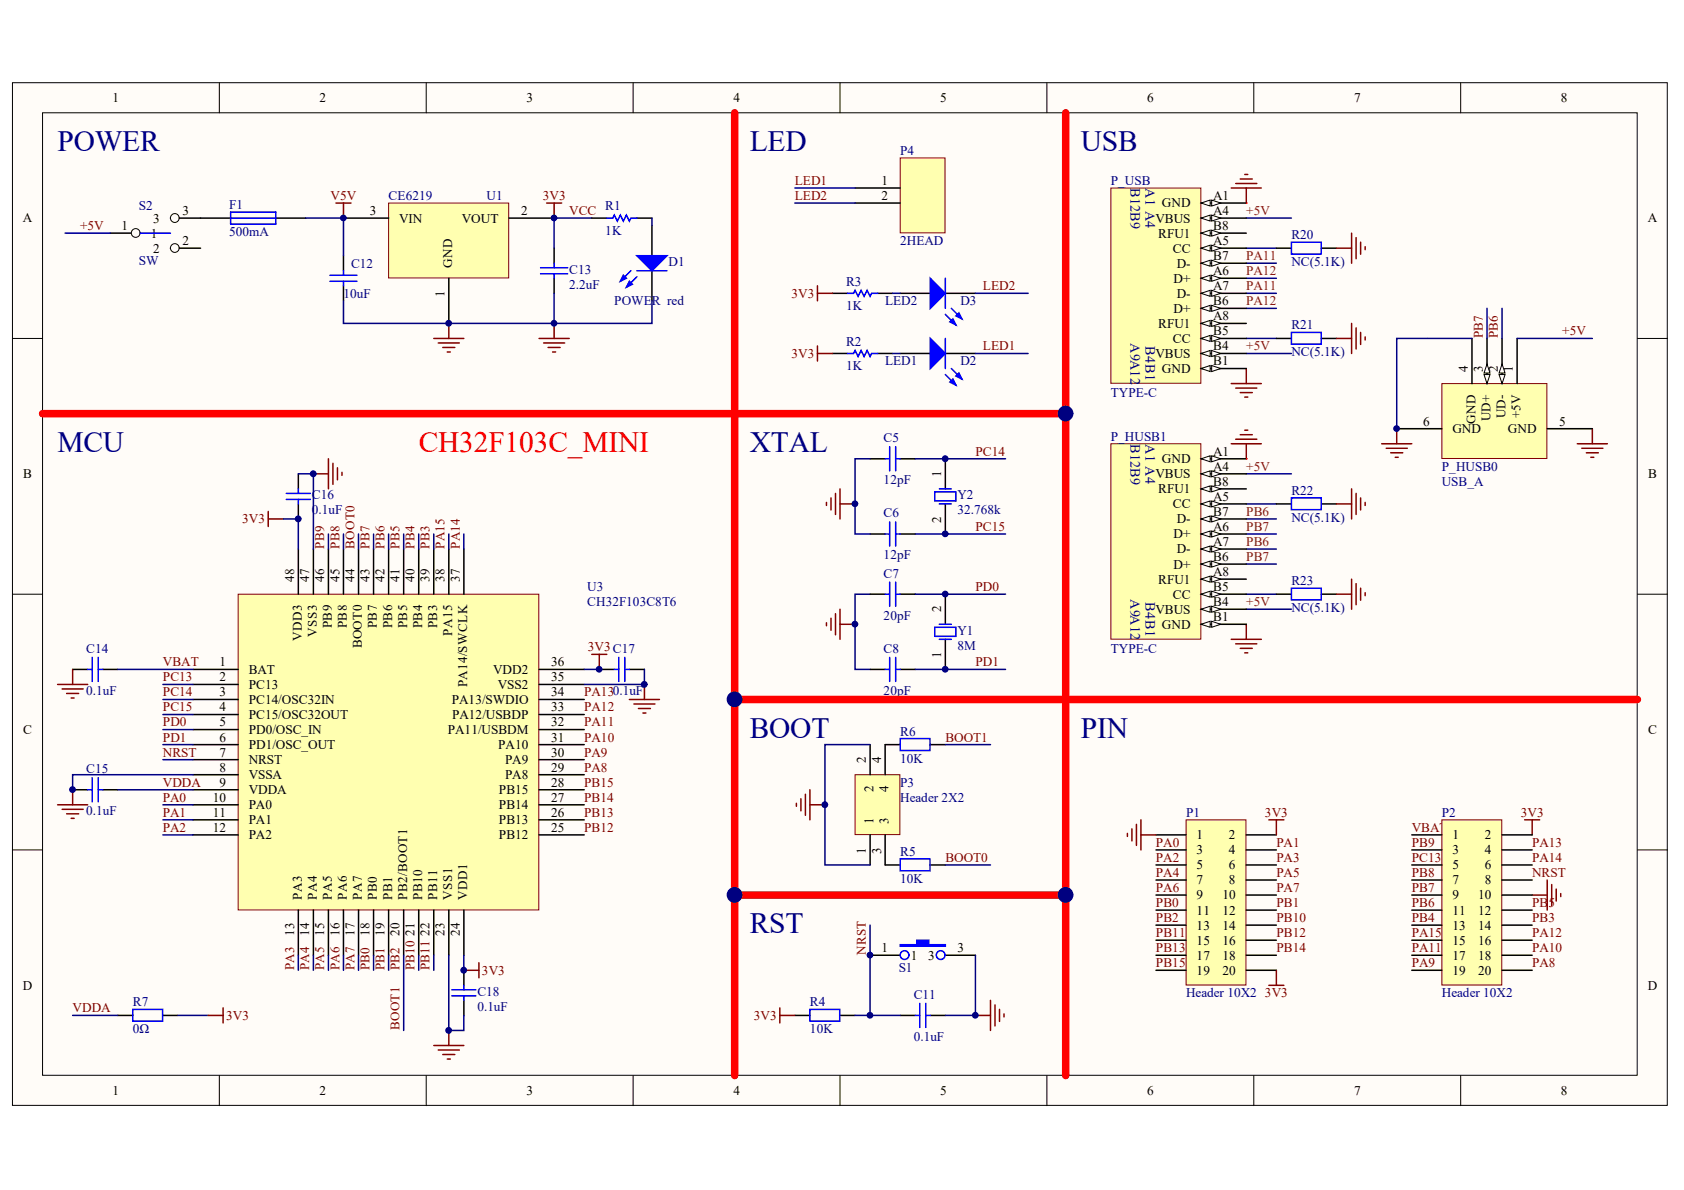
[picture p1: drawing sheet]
<svg xmlns="http://www.w3.org/2000/svg" width="297mm" height="210mm" viewBox="0 0 297 210" stroke-linecap="round" stroke-linejoin="round" font-family="sans-serif">
<defs><g id="words">
<g font-size="5.2" fill="#000080">
<text x="10.2" y="26.7">POWER</text>
<text x="132.2" y="26.7">LED</text>
<text x="190.6" y="26.7">USB</text>
<text x="10.2" y="79.7">MCU</text>
<text x="132.2" y="79.7">XTAL</text>
<text x="132.2" y="130.1">BOOT</text>
<text x="190.6" y="130.1">PIN</text>
<text x="132.2" y="164.6">RST</text>
</g>
<text font-size="5.2" fill="#f00" x="73.9" y="79.7">CH32F103C_MINI</text>
<g font-size="2.5" fill="#000080">
<text x="199.4" y="33.2" transform="rotate(90 199.4 33.2)">B12B9</text>
<text x="202.1" y="33.2" transform="rotate(90 202.1 33.2)">A1 A4</text>
<text x="199.4" y="60.5" transform="rotate(90 199.4 60.5)">A9A12</text>
<text x="202.1" y="61" transform="rotate(90 202.1 61)">B4B1</text>
<text x="199.4" y="78.3" transform="rotate(90 199.4 78.3)">B12B9</text>
<text x="202.1" y="78.3" transform="rotate(90 202.1 78.3)">A1 A4</text>
<text x="199.4" y="105.6" transform="rotate(90 199.4 105.6)">A9A12</text>
<text x="202.1" y="106.1" transform="rotate(90 202.1 106.1)">B4B1</text>
</g>
<g font-size="2.3">
<text x="19.9" y="18">1</text>
<text x="56.4" y="18">2</text>
<text x="92.9" y="18">3</text>
<text x="129.4" y="18">4</text>
<text x="165.8" y="18">5</text>
<text x="202.3" y="18">6</text>
<text x="238.8" y="18">7</text>
<text x="275.3" y="18">8</text>
<text x="155.5" y="32.6">1</text>
<text x="155.5" y="35.3">2</text>
<text x="214" y="35.3">A1</text>
<text x="4" y="39.2">A</text>
<text x="21.4" y="40.6">1</text>
<text x="26.6" y="41.9">1</text>
<text x="27" y="39.3">3</text>
<text x="32.2" y="37.9">3</text>
<text x="65.2" y="37.9">3</text>
<text x="70.4" y="39.3">VIN</text>
<text x="81.4" y="39.3">VOUT</text>
<text x="91.9" y="37.9">2</text>
<text x="203.8" y="39.3">VBUS</text>
<text x="204.3" y="41.9">RFU1</text>
<text x="204.9" y="36.6">GND</text>
<text x="214" y="40.6">B8</text>
<text x="214" y="37.9">A4</text>
<text x="290.7" y="39.2">A</text>
<text x="27" y="44.6">2</text>
<text x="32.2" y="43.2">2</text>
<text x="79.8" y="47.2" transform="rotate(-90 79.8 47.2)">GND</text>
<text x="206.9" y="44.6">CC</text>
<text x="207.6" y="47.2">D-</text>
<text x="214" y="45.9">B7</text>
<text x="214" y="43.2">A5</text>
<text x="78.4" y="52.4" transform="rotate(-90 78.4 52.4)">1</text>
<text x="207" y="49.9">D+</text>
<text x="207.6" y="52.5">D-</text>
<text x="214" y="53.8">B6</text>
<text x="214" y="48.5">A6</text>
<text x="214" y="51.2">A7</text>
<text x="204.3" y="57.8">RFU1</text>
<text x="207" y="55.2">D+</text>
<text x="214" y="59.2">B5</text>
<text x="214" y="56.5">A8</text>
<text x="203.8" y="63.1">VBUS</text>
<text x="204.9" y="65.8">GND</text>
<text x="206.9" y="60.5">CC</text>
<text x="214" y="64.5">B1</text>
<text x="214" y="61.8">B4</text>
<text x="258.9" y="65.5" transform="rotate(-90 258.9 65.5)">4</text>
<text x="261.6" y="65.5" transform="rotate(-90 261.6 65.5)">3</text>
<text x="264.2" y="65.5" transform="rotate(-90 264.2 65.5)">2</text>
<text x="266.9" y="65.5" transform="rotate(-90 266.9 65.5)">1</text>
<text x="251" y="75.1">6</text>
<text x="256.2" y="76.4">GND</text>
<text x="260.2" y="74.7" transform="rotate(-90 260.2 74.7)">GND</text>
<text x="262.9" y="74.3" transform="rotate(-90 262.9 74.3)">UD+</text>
<text x="265.5" y="73.8" transform="rotate(-90 265.5 73.8)">UD-</text>
<text x="266" y="76.4">GND</text>
<text x="268.2" y="73.8" transform="rotate(-90 268.2 73.8)">+5V</text>
<text x="275" y="75.1">5</text>
<text x="204.9" y="81.7">GND</text>
<text x="214" y="80.4">A1</text>
<text x="214" y="83">A4</text>
<text x="4.1" y="84.3">B</text>
<text x="166" y="84.1" transform="rotate(-90 166 84.1)">1</text>
<text x="203.8" y="84.4">VBUS</text>
<text x="204.3" y="87">RFU1</text>
<text x="206.9" y="89.7">CC</text>
<text x="214" y="85.7">B8</text>
<text x="214" y="88.3">A5</text>
<text x="290.7" y="84.3">B</text>
<text x="166" y="92.2" transform="rotate(-90 166 92.2)">2</text>
<text x="207" y="95">D+</text>
<text x="207.6" y="92.3">D-</text>
<text x="214" y="91">B7</text>
<text x="214" y="93.6">A6</text>
<text x="207" y="100.3">D+</text>
<text x="207.6" y="97.6">D-</text>
<text x="214" y="99">B6</text>
<text x="214" y="96.3">A7</text>
<text x="214" y="101.6">A8</text>
<text x="51.9" y="102.7" transform="rotate(-90 51.9 102.7)">48</text>
<text x="54.5" y="102.7" transform="rotate(-90 54.5 102.7)">47</text>
<text x="57.2" y="102.7" transform="rotate(-90 57.2 102.7)">46</text>
<text x="59.9" y="102.7" transform="rotate(-90 59.9 102.7)">45</text>
<text x="62.5" y="102.7" transform="rotate(-90 62.5 102.7)">44</text>
<text x="65.2" y="102.7" transform="rotate(-90 65.2 102.7)">43</text>
<text x="67.8" y="102.7" transform="rotate(-90 67.8 102.7)">42</text>
<text x="70.5" y="102.7" transform="rotate(-90 70.5 102.7)">41</text>
<text x="73.1" y="102.7" transform="rotate(-90 73.1 102.7)">40</text>
<text x="75.8" y="102.7" transform="rotate(-90 75.8 102.7)">39</text>
<text x="78.4" y="102.7" transform="rotate(-90 78.4 102.7)">38</text>
<text x="81.1" y="102.7" transform="rotate(-90 81.1 102.7)">37</text>
<text x="166" y="108" transform="rotate(-90 166 108)">2</text>
<text x="204.3" y="102.9">RFU1</text>
<text x="206.9" y="105.6">CC</text>
<text x="214" y="106.9">B4</text>
<text x="214" y="104.3">B5</text>
<text x="53.2" y="113" transform="rotate(-90 53.2 113)">VDD3</text>
<text x="55.9" y="112.3" transform="rotate(-90 55.9 112.3)">VSS3</text>
<text x="58.5" y="110.8" transform="rotate(-90 58.5 110.8)">PB9</text>
<text x="61.2" y="110.8" transform="rotate(-90 61.2 110.8)">PB8</text>
<text x="66.5" y="110.8" transform="rotate(-90 66.5 110.8)">PB7</text>
<text x="69.1" y="110.8" transform="rotate(-90 69.1 110.8)">PB6</text>
<text x="71.8" y="110.8" transform="rotate(-90 71.8 110.8)">PB5</text>
<text x="74.5" y="110.8" transform="rotate(-90 74.5 110.8)">PB4</text>
<text x="77.1" y="110.8" transform="rotate(-90 77.1 110.8)">PB3</text>
<text x="79.8" y="112.1" transform="rotate(-90 79.8 112.1)">PA15</text>
<text x="203.8" y="108.2">VBUS</text>
<text x="204.9" y="110.9">GND</text>
<text x="214" y="109.6">B1</text>
<text x="38.7" y="117.5">1</text>
<text x="43.9" y="118.9">BAT</text>
<text x="63.8" y="114.4" transform="rotate(-90 63.8 114.4)">BOOT0</text>
<text x="87" y="118.9">VDD2</text>
<text x="97.2" y="117.5">36</text>
<text x="166" y="116.1" transform="rotate(-90 166 116.1)">1</text>
<text x="38.7" y="120.2">2</text>
<text x="38.7" y="122.8">3</text>
<text x="38.7" y="125.5">4</text>
<text x="43.9" y="121.5">PC13</text>
<text x="43.9" y="124.2">PC14/OSC32IN</text>
<text x="79.7" y="124.2">PA13/SWDIO</text>
<text x="82.4" y="121.2" transform="rotate(-90 82.4 121.2)">PA14/SWCLK</text>
<text x="87.8" y="121.5">VSS2</text>
<text x="97.2" y="125.5">33</text>
<text x="97.2" y="122.8">34</text>
<text x="97.2" y="120.2">35</text>
<text x="4.1" y="129.4">C</text>
<text x="38.7" y="128.1">5</text>
<text x="38.7" y="130.8">6</text>
<text x="43.9" y="126.8">PC15/OSC32OUT</text>
<text x="43.9" y="129.5">PD0/OSC_IN</text>
<text x="79" y="129.5">PA11/USBDM</text>
<text x="79.7" y="126.8">PA12/USBDP</text>
<text x="97.2" y="130.8">31</text>
<text x="97.2" y="128.1">32</text>
<text x="290.7" y="129.4">C</text>
<text x="38.7" y="133.5">7</text>
<text x="38.7" y="136.1">8</text>
<text x="43.9" y="132.1">PD1/OSC_OUT</text>
<text x="43.9" y="134.8">NRST</text>
<text x="43.9" y="137.4">VSSA</text>
<text x="87.9" y="132.1">PA10</text>
<text x="89.1" y="137.4">PA8</text>
<text x="89.1" y="134.8">PA9</text>
<text x="97.2" y="136.1">29</text>
<text x="97.2" y="133.5">30</text>
<text x="152.7" y="134.5" transform="rotate(-90 152.7 134.5)">2</text>
<text x="155.4" y="134.5" transform="rotate(-90 155.4 134.5)">4</text>
<text x="37.5" y="141.4">10</text>
<text x="38.7" y="138.8">9</text>
<text x="43.9" y="140.1">VDDA</text>
<text x="43.9" y="142.7">PA0</text>
<text x="88" y="142.7">PB14</text>
<text x="88" y="140.1">PB15</text>
<text x="97.2" y="141.4">27</text>
<text x="97.2" y="138.8">28</text>
<text x="154.1" y="139.7" transform="rotate(-90 154.1 139.7)">2</text>
<text x="156.7" y="139.7" transform="rotate(-90 156.7 139.7)">4</text>
<text x="37.5" y="144.1">11</text>
<text x="37.5" y="146.7">12</text>
<text x="43.9" y="145.4">PA1</text>
<text x="43.9" y="148">PA2</text>
<text x="88" y="148">PB12</text>
<text x="88" y="145.4">PB13</text>
<text x="97.2" y="146.7">25</text>
<text x="97.2" y="144.1">26</text>
<text x="154.1" y="145.4" transform="rotate(-90 154.1 145.4)">1</text>
<text x="156.7" y="145.4" transform="rotate(-90 156.7 145.4)">3</text>
<text x="211.1" y="148">1</text>
<text x="216.8" y="148">2</text>
<text x="256.2" y="148">1</text>
<text x="261.9" y="148">2</text>
<text x="152.7" y="150.6" transform="rotate(-90 152.7 150.6)">1</text>
<text x="155.4" y="150.6" transform="rotate(-90 155.4 150.6)">3</text>
<text x="211.1" y="150.7">3</text>
<text x="211.1" y="153.4">5</text>
<text x="216.8" y="150.7">4</text>
<text x="216.8" y="153.4">6</text>
<text x="256.2" y="150.7">3</text>
<text x="256.2" y="153.4">5</text>
<text x="261.9" y="150.7">4</text>
<text x="261.9" y="153.4">6</text>
<text x="53.2" y="158.7" transform="rotate(-90 53.2 158.7)">PA3</text>
<text x="55.9" y="158.7" transform="rotate(-90 55.9 158.7)">PA4</text>
<text x="58.5" y="158.7" transform="rotate(-90 58.5 158.7)">PA5</text>
<text x="61.2" y="158.7" transform="rotate(-90 61.2 158.7)">PA6</text>
<text x="63.8" y="158.7" transform="rotate(-90 63.8 158.7)">PA7</text>
<text x="66.5" y="158.7" transform="rotate(-90 66.5 158.7)">PB0</text>
<text x="69.1" y="158.7" transform="rotate(-90 69.1 158.7)">PB1</text>
<text x="71.8" y="158.7" transform="rotate(-90 71.8 158.7)">PB2/BOOT1</text>
<text x="74.5" y="158.7" transform="rotate(-90 74.5 158.7)">PB10</text>
<text x="77.1" y="158.7" transform="rotate(-90 77.1 158.7)">PB11</text>
<text x="79.8" y="158.7" transform="rotate(-90 79.8 158.7)">VSS1</text>
<text x="82.4" y="158.7" transform="rotate(-90 82.4 158.7)">VDD1</text>
<text x="211.1" y="156">7</text>
<text x="211.1" y="158.7">9</text>
<text x="211.1" y="161.3">11</text>
<text x="215.6" y="158.7">10</text>
<text x="215.6" y="161.3">12</text>
<text x="216.8" y="156">8</text>
<text x="256.2" y="156">7</text>
<text x="256.2" y="158.7">9</text>
<text x="256.2" y="161.3">11</text>
<text x="260.7" y="158.7">10</text>
<text x="260.7" y="161.3">12</text>
<text x="261.9" y="156">8</text>
<text x="51.9" y="165" transform="rotate(-90 51.9 165)">13</text>
<text x="54.5" y="165" transform="rotate(-90 54.5 165)">14</text>
<text x="57.2" y="165" transform="rotate(-90 57.2 165)">15</text>
<text x="59.9" y="165" transform="rotate(-90 59.9 165)">16</text>
<text x="62.5" y="165" transform="rotate(-90 62.5 165)">17</text>
<text x="65.2" y="165" transform="rotate(-90 65.2 165)">18</text>
<text x="67.8" y="165" transform="rotate(-90 67.8 165)">19</text>
<text x="70.5" y="165" transform="rotate(-90 70.5 165)">20</text>
<text x="73.1" y="165" transform="rotate(-90 73.1 165)">21</text>
<text x="75.8" y="165" transform="rotate(-90 75.8 165)">22</text>
<text x="78.4" y="165" transform="rotate(-90 78.4 165)">23</text>
<text x="81.1" y="165" transform="rotate(-90 81.1 165)">24</text>
<text x="155.5" y="167.9">1</text>
<text x="168.9" y="167.9">3</text>
<text x="211.1" y="164">13</text>
<text x="211.1" y="166.6">15</text>
<text x="215.6" y="164">14</text>
<text x="215.6" y="166.6">16</text>
<text x="256.2" y="164">13</text>
<text x="256.2" y="166.6">15</text>
<text x="260.7" y="164">14</text>
<text x="260.7" y="166.6">16</text>
<text x="160.6" y="169.3">1</text>
<text x="163.7" y="169.3">3</text>
<text x="211.1" y="169.3">17</text>
<text x="211.1" y="171.9">19</text>
<text x="215.6" y="169.3">18</text>
<text x="215.6" y="171.9">20</text>
<text x="256.2" y="169.3">17</text>
<text x="256.2" y="171.9">19</text>
<text x="260.7" y="169.3">18</text>
<text x="260.7" y="171.9">20</text>
<text x="4" y="174.6">D</text>
<text x="290.6" y="174.6">D</text>
<text x="19.9" y="193.2">1</text>
<text x="56.4" y="193.2">2</text>
<text x="92.9" y="193.2">3</text>
<text x="129.4" y="193.2">4</text>
<text x="165.8" y="193.2">5</text>
<text x="202.3" y="193.2">6</text>
<text x="238.8" y="193.2">7</text>
<text x="275.3" y="193.2">8</text>
</g>
<g font-size="2.3" fill="#000080">
<text x="158.8" y="27.3">P4</text>
<text x="68.5" y="35.3">CE6219</text>
<text x="85.8" y="35.3">U1</text>
<text x="195.9" y="32.6">P_USB</text>
<text x="24.5" y="37.1">S2</text>
<text x="40.4" y="36.9">F1</text>
<text x="40.4" y="41.6">500mA</text>
<text x="106.8" y="41.4">1K</text>
<text x="106.8" y="37.1">R1</text>
<text x="24.5" y="46.7">SW</text>
<text x="61.9" y="47.2">C12</text>
<text x="117.9" y="46.9">D1</text>
<text x="158.8" y="43.2">2HEAD</text>
<text x="227.8" y="42.2">R20</text>
<text x="227.8" y="46.9">NC(5.1K)</text>
<text x="60.6" y="52.5">10uF</text>
<text x="100.4" y="48.3">C13</text>
<text x="100.4" y="50.9">2.2uF</text>
<text x="108.4" y="53.8">POWER red</text>
<text x="149.2" y="50.4">R3</text>
<text x="156.1" y="53.8">LED2</text>
<text x="169.4" y="53.8">D3</text>
<text x="149.2" y="54.6">1K</text>
<text x="227.8" y="58.1">R21</text>
<text x="149.2" y="65.3">1K</text>
<text x="149.2" y="61">R2</text>
<text x="156.1" y="64.5">LED1</text>
<text x="169.4" y="64.5">D2</text>
<text x="227.8" y="62.9">NC(5.1K)</text>
<text x="195.9" y="70.1">TYPE-C</text>
<text x="155.9" y="78">C5</text>
<text x="195.9" y="77.7">P_HUSB1</text>
<text x="254.3" y="83">P_HUSB0</text>
<text x="55" y="88.1">C16</text>
<text x="155.9" y="85.4">12pF</text>
<text x="168.9" y="88.1">Y2</text>
<text x="227.8" y="87.3">R22</text>
<text x="254.3" y="85.7">USB_A</text>
<text x="55" y="90.7">0.1uF</text>
<text x="155.9" y="91.3">C6</text>
<text x="168.9" y="90.7">32.768k</text>
<text x="227.8" y="92.1">NC(5.1K)</text>
<text x="155.9" y="98.7">12pF</text>
<text x="155.9" y="101.9">C7</text>
<text x="103.6" y="104.3">U3</text>
<text x="103.6" y="106.9">CH32F103C8T6</text>
<text x="227.8" y="103.2">R23</text>
<text x="227.8" y="108">NC(5.1K)</text>
<text x="155.9" y="109.3">20pF</text>
<text x="168.9" y="112">Y1</text>
<text x="15.2" y="115.1">C14</text>
<text x="155.9" y="115.1">C8</text>
<text x="168.9" y="114.6">8M</text>
<text x="195.9" y="115.2">TYPE-C</text>
<text x="15.2" y="122.6">0.1uF</text>
<text x="155.9" y="122.6">20pF</text>
<text x="158.8" y="129.7">R6</text>
<text x="15.2" y="136.4">C15</text>
<text x="158.8" y="134.5">10K</text>
<text x="15.2" y="143.8">0.1uF</text>
<text x="158.8" y="138.8">P3</text>
<text x="158.8" y="141.4">Header 2X2</text>
<text x="209.2" y="144.1">P1</text>
<text x="254.3" y="144.1">P2</text>
<text x="158.8" y="151">R5</text>
<text x="158.8" y="155.7">10K</text>
<text x="158.5" y="171.4">S1</text>
<text x="23.4" y="177.5">R7</text>
<text x="84.2" y="175.6">C18</text>
<text x="84.2" y="178.3">0.1uF</text>
<text x="142.9" y="177.5">R4</text>
<text x="161.2" y="176.2">C11</text>
<text x="209.2" y="175.9">Header 10X2</text>
<text x="254.3" y="175.9">Header 10X2</text>
<text x="23.4" y="182.3">0Ω</text>
<text x="142.9" y="182.3">10K</text>
<text x="161.2" y="183.6">0.1uF</text>
</g>
<g font-size="2.3" fill="#800000">
<text x="58.3" y="35.3">V5V</text>
<text x="95.7" y="35.3">3V3</text>
<text x="140.2" y="32.6">LED1</text>
<text x="140.2" y="35.3">LED2</text>
<text x="14.1" y="40.6">+5V</text>
<text x="100.4" y="37.9">VCC</text>
<text x="139.6" y="52.5">3V3</text>
<text x="173.4" y="51.2">LED2</text>
<text x="261.6" y="59.7" transform="rotate(-90 261.6 59.7)">PB7</text>
<text x="264.2" y="59.7" transform="rotate(-90 264.2 59.7)">PB6</text>
<text x="275.6" y="59.2">+5V</text>
<text x="139.6" y="63.1">3V3</text>
<text x="173.4" y="61.8">LED1</text>
<text x="172.1" y="80.4">PC14</text>
<text x="42.7" y="92.3">3V3</text>
<text x="172.1" y="93.6">PC15</text>
<text x="57.2" y="96.8" transform="rotate(-90 57.2 96.8)">PB9</text>
<text x="59.9" y="96.8" transform="rotate(-90 59.9 96.8)">PB8</text>
<text x="62.5" y="96.8" transform="rotate(-90 62.5 96.8)">BOOT0</text>
<text x="65.2" y="96.8" transform="rotate(-90 65.2 96.8)">PB7</text>
<text x="67.8" y="96.8" transform="rotate(-90 67.8 96.8)">PB6</text>
<text x="70.5" y="96.8" transform="rotate(-90 70.5 96.8)">PB5</text>
<text x="73.1" y="96.8" transform="rotate(-90 73.1 96.8)">PB4</text>
<text x="75.8" y="96.8" transform="rotate(-90 75.8 96.8)">PB3</text>
<text x="78.4" y="96.8" transform="rotate(-90 78.4 96.8)">PA15</text>
<text x="81.1" y="96.8" transform="rotate(-90 81.1 96.8)">PA14</text>
<text x="172.1" y="104.3">PD0</text>
<text x="28.7" y="117.5">VBAT</text>
<text x="103.7" y="114.9">3V3C17</text>
<text x="172.1" y="117.5">PD1</text>
<text x="28.7" y="120.2">PC13</text>
<text x="28.7" y="122.8">PC14</text>
<text x="28.7" y="125.5">PC15</text>
<text x="103.1" y="122.8">PA130.1uF</text>
<text x="103.1" y="125.5">PA12</text>
<text x="28.7" y="128.1">PD0</text>
<text x="28.7" y="130.8">PD1</text>
<text x="103.1" y="128.1">PA11</text>
<text x="103.1" y="130.8">PA10</text>
<text x="166.7" y="130.8">BOOT1</text>
<text x="28.7" y="133.5">NRST</text>
<text x="103.1" y="133.5">PA9</text>
<text x="103.1" y="136.1">PA8</text>
<text x="28.7" y="141.4">PA0</text>
<text x="28.7" y="138.8">VDDA</text>
<text x="103.1" y="138.8">PB15</text>
<text x="103.1" y="141.4">PB14</text>
<text x="28.7" y="144.1">PA1</text>
<text x="28.7" y="146.7">PA2</text>
<text x="103.1" y="144.1">PB13</text>
<text x="103.1" y="146.7">PB12</text>
<text x="203.9" y="149.4">PA0</text>
<text x="223.1" y="144.1">3V3</text>
<text x="225.1" y="149.4">PA1</text>
<text x="249" y="149.4">PB9</text>
<text x="249" y="146.7">VBAT</text>
<text x="268.2" y="144.1">3V3</text>
<text x="270.3" y="149.4">PA13</text>
<text x="166.7" y="152">BOOT0</text>
<text x="203.9" y="152">PA2</text>
<text x="203.9" y="154.7">PA4</text>
<text x="225.1" y="152">PA3</text>
<text x="225.1" y="154.7">PA5</text>
<text x="249" y="154.7">PB8</text>
<text x="249" y="152">PC13</text>
<text x="270.3" y="152">PA14</text>
<text x="270.3" y="154.7">NRST</text>
<text x="203.9" y="157.3">PA6</text>
<text x="203.9" y="160">PB0</text>
<text x="225.1" y="157.3">PA7</text>
<text x="225.1" y="160">PB1</text>
<text x="249" y="160">PB6</text>
<text x="249" y="157.3">PB7</text>
<text x="270.3" y="160">PB5</text>
<text x="203.9" y="162.6">PB2</text>
<text x="203.9" y="165.3">PB11</text>
<text x="203.9" y="167.9">PB13</text>
<text x="225.1" y="162.6">PB10</text>
<text x="225.1" y="165.3">PB12</text>
<text x="225.1" y="167.9">PB14</text>
<text x="249" y="167.9">PA11</text>
<text x="249" y="162.6">PB4</text>
<text x="249" y="165.3">PA15</text>
<text x="270.3" y="167.9">PA10</text>
<text x="270.3" y="165.3">PA12</text>
<text x="270.3" y="162.6">PB3</text>
<text x="51.9" y="171.1" transform="rotate(-90 51.9 171.1)">PA3</text>
<text x="54.5" y="171.1" transform="rotate(-90 54.5 171.1)">PA4</text>
<text x="57.2" y="171.1" transform="rotate(-90 57.2 171.1)">PA5</text>
<text x="59.9" y="171.1" transform="rotate(-90 59.9 171.1)">PA6</text>
<text x="62.5" y="171.1" transform="rotate(-90 62.5 171.1)">PA7</text>
<text x="65.2" y="171.1" transform="rotate(-90 65.2 171.1)">PB0</text>
<text x="67.8" y="171.1" transform="rotate(-90 67.8 171.1)">PB1</text>
<text x="70.5" y="171.1" transform="rotate(-90 70.5 171.1)">PB2</text>
<text x="73.1" y="171.1" transform="rotate(-90 73.1 171.1)">PB10</text>
<text x="75.8" y="171.1" transform="rotate(-90 75.8 171.1)">PB11</text>
<text x="85" y="171.9">3V3</text>
<text x="152.7" y="168.5" transform="rotate(-90 152.7 168.5)">NRST</text>
<text x="203.9" y="170.6">PB15</text>
<text x="249" y="170.6">PA9</text>
<text x="270.3" y="170.6">PA8</text>
<text x="12.8" y="178.6">VDDA</text>
<text x="39.9" y="179.9">3V3</text>
<text x="133" y="179.9">3V3</text>
<text x="223.1" y="175.9">3V3</text>
<text x="70.5" y="181.8" transform="rotate(-90 70.5 181.8)">BOOT1</text>
</g>
<g font-size="2.3" fill="#781915">
<text x="219.8" y="37.9">+5V</text>
<text x="219.8" y="45.9">PA11</text>
<text x="219.8" y="48.5">PA12</text>
<text x="219.8" y="51.2">PA11</text>
<text x="219.8" y="53.8">PA12</text>
<text x="219.8" y="61.8">+5V</text>
<text x="219.8" y="83">+5V</text>
<text x="219.8" y="93.6">PB7</text>
<text x="219.8" y="91">PB6</text>
<text x="219.8" y="96.3">PB6</text>
<text x="219.8" y="99">PB7</text>
<text x="219.8" y="106.9">+5V</text>
</g>
</g></defs>
<g fill="#fffcf8" stroke="#000" stroke-width=".18">
<path d="M2.2 14.6h291.9v180.4h-291.9z"/>
<path d="M7.5 19.9h281.3v169.8h-281.3z"/>
</g>
<g fill="none" stroke="#000" stroke-width=".18">
<path d="M38.7 14.6v5.3M75.2 14.6v5.3M111.7 14.6v5.3M148.2 14.6v5.3M184.7 14.6v5.3M221.2 14.6v5.3M257.6 14.6v5.3M2.2 59.7h5.3M288.8 59.7h5.3M2.2 104.8h5.3M288.8 104.8h5.3M2.2 149.9h5.3"/>
<path d="M288.8 149.9h5.3M38.7 189.7v5.3M75.2 189.7v5.3M111.7 189.7v5.3M148.2 189.7v5.3M184.7 189.7v5.3M221.2 189.7v5.3M257.6 189.7v5.3"/>
</g>
<path d="M150.8 136.7h7.9v10.5h-7.9z" fill="#ffffb0" stroke="#800000" stroke-width=".18"/>
<g fill="none" stroke="#000" stroke-width=".27">
<path d="M153.5 94.2h2.6M153.5 80.9h2.6M158.8 94.2h2.6M158.8 80.9h2.6M166.7 80.9v5.3M166.7 88.9v5.3M153.5 104.8h2.6M153.5 118.1h2.6M158.8 104.8h2.6M158.8 118.1h2.6M166.7 104.8v5.3M166.7 112.8v5.3"/>
<path d="M153.5 131.3v5.4M158.8 131.3h-2.7v5.4M164.1 131.3h2.6M153.5 147.3v5.3M156.1 147.3v5.3h2.7M164.1 152.6h2.6M140.2 179.1h2.7M148.2 179.1h2.6M153.5 168.5h5.3M158.8 179.1h2.6M164.1 179.1h2.6M166.7 168.5h5.4"/>
</g>
<path d="M153.5 80.9h-2.7v13.3h2.7M161.4 94.2h16M161.4 80.9h16M153.5 104.8h-2.7v13.3h2.7M161.4 104.8h16M161.4 118.1h16M153.5 131.3h-8v21.3h8M166.7 131.3h8M166.7 152.6h8M150.8 179.1h8M153.5 163.2v15.9M172.1 168.5v10.6h-5.4" fill="none" stroke="#000080" stroke-width=".27"/>
<g fill="none" stroke="#800000" stroke-width=".27">
<path d="M59.3 35.8h2.6M60.6 35.8v2.7M145.8 88.6v.6M146.6 87.8v2.1M147.4 87v3.7M148.2 86.2v5.3M148.2 88.9h2.6M145.8 109.8v.6M146.6 109.1v2.1M147.4 108.3v3.7M148.2 107.5v5.3M148.2 110.1h2.6"/>
<path d="M142.9 139.3v5.3M140.5 141.7v.5M141.3 140.9v2.1M142.1 140.1v3.7M142.9 142h2.6M137.6 179.1h2.6M137.6 177.8v2.6M172.1 179.1h2.6M174.7 176.5v5.3M175.5 177.2v3.8M176.3 178v2.2M177.1 178.8v.6"/>
</g>
<g fill="none" stroke="#00f" stroke-width=".27">
<path d="M156.9 78.8v4.2M158 78.8v4.2M156.1 94.2h.8M156.1 80.9h.8M156.9 92.1v4.2M158 92.1v4.2M158 94.2h.8M158 80.9h.8M164.9 86.8h3.7v1.6h-3.7zM165.7 88.9h2.1M165.7 86.2h2.1M156.1 104.8h.8"/>
<path d="M156.1 118.1h.8M156.9 102.7v4.2M156.9 116v4.2M158 102.7v4.2M158 116v4.2M158 104.8h.8M158 118.1h.8M164.9 110.6h3.7v1.6h-3.7zM165.7 110.1h2.1M165.7 112.8h2.1M158.8 130.3h5.2v2.1h-5.2zM158.8 151.5h5.2v2.1h-5.2z"/>
<path d="M142.9 178h5.2v2.1h-5.2zM161.4 179.1h.8M162.2 177v4.2M163.3 177v4.2M163.3 179.1h.8"/>
<circle cx="159.6" cy="168.5" r=".77"/>
<circle cx="165.9" cy="168.5" r=".77"/>
</g>
<path d="M158.8 166.6h2.9v-.8h2.1v.8h2.9v.3h-7.9z" fill-rule="evenodd" fill="#00f" stroke="#00f" stroke-width=".27"/>
<path d="M68.5 35.8h21.2v13.2h-21.2z" fill="#ffffb0" stroke="#800000" stroke-width=".18"/>
<g fill="none" stroke="#000" stroke-width=".27">
<path d="M35.4 38.5h5.3M48.6 38.5h5.4M60.6 38.5h7.9M89.8 38.5h7.9M104.4 38.5h2.6M112.3 38.5h2.7M115 39.8v5.3M19.4 41.1h5.4M60.6 45.1v2.7M60.6 50.4v2.7M79.2 49.1v7.9M97.7 43.8v2.6"/>
<path d="M97.7 49.1v2.6M115 47.8v5.3"/>
</g>
<g fill="none" stroke="#00f" stroke-width=".27">
<path d="M40.7 37.4h7.9v2.1h-7.9zM40.7 38.5h7.9M107 38.5h1.1l.3-.6 .5 1.1 .5-1.1 .6 1.1 .5-1.1 .5 1.1 .3-.5h1M58.2 49.6h4.8M58.2 48.6h4.8M60.6 47.8v.8M60.6 49.6v.8M95.4 48.3h4.7M95.4 47.2h4.7M97.7 46.4v.8M97.7 48.3v.8M111.3 47.8l-1.9 1.8"/>
<path d="M112.3 48.8l-1.8 1.9M112.3 47.8h5.3"/>
</g>
<path d="M96.4 35.8h2.7M97.7 35.8v2.7M76.5 59.7h5.3M79.2 57v2.7M95.1 59.7h5.3M97.7 57v2.7M77.3 60.5h3.7M78.1 61.3h2.1M78.9 62.1h.5M95.9 60.5h3.7M96.7 61.3h2.1M97.5 62.1h.5" fill="none" stroke="#800000" stroke-width=".27"/>
<path d="M104.4 38.5h-6.7v5.3M115 38.5v1.3M60.6 53.1v3.9h54.4v-3.9" fill="none" stroke="#000080" stroke-width=".27"/>
<g fill="#00f" stroke="#00f" stroke-width=".27">
<path d="M112.3 45.1h5.3l-2.6 2.7z"/>
<path d="M111 49.6l.5 .5-1 .6z"/>
<path d="M110 48.6l.5 .5-1.1 .5z"/>
</g>
<circle cx="23.9" cy="41.1" r=".77" fill="#fffcf8" stroke="#000" stroke-width=".18"/>
<path d="M30.1 38.5h5.3" fill="none" stroke="#000" stroke-width=".27"/>
<circle cx="30.8" cy="38.5" r=".78" fill="#fffcf8" stroke="#000" stroke-width=".18"/>
<path d="M30.1 43.8h5.3" fill="none" stroke="#000" stroke-width=".27"/>
<circle cx="30.8" cy="43.8" r=".77" fill="#fffcf8" stroke="#000" stroke-width=".18"/>
<path d="M24.8 41.1h5.3" fill="none" stroke="#00f" stroke-width=".27"/>
<path d="M54 38.5h6.6v6.6M11.5 41.1h7.9M97.7 51.7v5.3" fill="none" stroke="#000080" stroke-width=".27"/>
<path d="M243.7 78.3h5.3M244.5 79.1h3.7M245.3 79.9h2.1M246.4 75.6v2.7M278.2 78.3h5.3M279 79.1h3.7M279.8 79.9h2.1M280.9 75.6v2.7M246.1 80.7h.5M280.6 80.7h.5" fill="none" stroke="#800000" stroke-width=".27"/>
<path d="M251.7 59.7h.1" fill="none" stroke="#f00" stroke-width=".18"/>
<path d="M254.3 67.7h18.6v13.2h-18.6z" fill="#ffffb0" stroke="#800000" stroke-width=".18"/>
<path d="M259.6 59.7v8M262.3 59.7v8M267.6 59.7v8M246.4 75.6h7.9" fill="none" stroke="#000" stroke-width=".27"/>
<g fill="#fffcf8" stroke="#000" stroke-width=".18">
<path d="M261.8 66.1h1l-.5 1.6z"/>
<path d="M262.3 64.2l.5 1.6h-1z"/>
</g>
<path d="M264.9 59.7v8" fill="none" stroke="#000" stroke-width=".27"/>
<g fill="#fffcf8" stroke="#000" stroke-width=".18">
<path d="M264.4 66.1h1.1l-.6 1.6z"/>
<path d="M264.9 64.2l.6 1.6h-1.1z"/>
</g>
<path d="M146.8 51.7h2.7M154.8 51.7h2.7M158.8 51.7h5.3M166.7 51.7h5.4M146.8 62.4h2.7M154.8 62.4h2.7M158.8 62.4h5.3M166.7 62.4h5.4M272.9 75.6h8M20.8 179.1h2.6M28.7 179.1h2.7" fill="none" stroke="#000" stroke-width=".27"/>
<path d="M157.5 51.7h1.3M172.1 51.7h9.2M259.6 59.7h-13.2v15.9M262.3 54.4v5.3M264.9 54.4v5.3M267.6 59.7h13.3M157.5 62.4h1.3M172.1 62.4h9.2M12.8 179.1h8M31.4 179.1h5.3" fill="none" stroke="#000080" stroke-width=".27"/>
<path d="M268.9 144.6h2.7M270.3 157.9h2.6M270.3 144.6v2.7M272.9 155.2v5.3M273.7 156v3.7M274.5 156.8v2.1M275.3 157.6v.5M36.7 179.1h2.7M39.4 177.8v2.6" fill="none" stroke="#800000" stroke-width=".27"/>
<path d="M149.5 51.7h1.1l.2-.5 .6 1.1 .5-1.1 .5 1.1 .5-1.1 .6 1.1 .2-.6h1.1M166.7 49.1v5.3M166.7 59.7v5.3M166.7 55.5l1.9 1.8M167.8 54.4l1.9 1.8M149.5 62.4h1.1l.2-.6 .6 1.1 .5-1.1 .5 1.1 .5-1.1 .6 1.1 .2-.5h1.1M166.7 66.1l1.9 1.8M167.8 65l1.9 1.9M23.4 178h5.3v2.1h-5.3z" fill="none" stroke="#00f" stroke-width=".27"/>
<g fill="#00f" stroke="#00f" stroke-width=".27">
<path d="M164.1 59.7l2.6 2.7-2.6 2.6z"/>
<path d="M168.6 66.3l.5-.5 .6 1.1z"/>
<path d="M167.5 67.4l.6-.5 .5 1z"/>
<path d="M164.1 49.1l2.6 2.6-2.6 2.7z"/>
<path d="M168.6 55.7l.5-.5 .6 1z"/>
<path d="M167.5 56.8l.6-.6 .5 1.1z"/>
</g>
<path d="M158.8 27.9h7.9v13.2h-7.9z" fill="#ffffb0" stroke="#800000" stroke-width=".18"/>
<path d="M150.8 33.2h8M150.8 35.8h8" fill="none" stroke="#000" stroke-width=".27"/>
<path d="M140.2 33.2h10.6M140.2 35.8h10.6M219.8 83.6h8M219.8 88.9h5.3M219.8 91.5h5.3M219.8 94.2h5.3M219.8 96.8h5.3M219.8 99.5h5.3M219.8 107.5h8M219.8 104.8h5.3" fill="none" stroke="#000080" stroke-width=".27"/>
<path d="M217.2 78.3h5.3M218 77.5h3.7M218.8 76.7h2.1M219.6 75.9h.5M219.8 78.3v2.6M217.2 112.8h5.3M218 113.6h3.7M218.8 114.4h2.1M219.6 115.2h.5M219.8 110.1v2.7" fill="none" stroke="#800000" stroke-width=".27"/>
<path d="M195.9 78.3h15.9v34.4h-15.9z" fill="#ffffb0" stroke="#800000" stroke-width=".18"/>
<path d="M211.9 110.1h7.9" fill="none" stroke="#000" stroke-width=".27"/>
<g fill="#fffcf8" stroke="#000" stroke-width=".18">
<path d="M211.9 110.1l1.6-.5v1z"/>
<path d="M213.7 109.6l1.6 .5-1.6 .5z"/>
</g>
<path d="M211.9 107.5h7.9" fill="none" stroke="#000" stroke-width=".27"/>
<g fill="#fffcf8" stroke="#000" stroke-width=".18">
<path d="M211.9 107.5l1.6-.6v1.1z"/>
<path d="M213.7 106.9l1.6 .6-1.6 .5z"/>
</g>
<path d="M211.9 104.8h7.9" fill="none" stroke="#000" stroke-width=".27"/>
<g fill="#fffcf8" stroke="#000" stroke-width=".18">
<path d="M211.9 104.8l1.6-.5v1z"/>
<path d="M213.7 104.3l1.6 .5-1.6 .5z"/>
</g>
<path d="M211.9 99.5h7.9" fill="none" stroke="#000" stroke-width=".27"/>
<g fill="#fffcf8" stroke="#000" stroke-width=".18">
<path d="M211.9 99.5l1.6-.5v1z"/>
<path d="M213.7 99l1.6 .5-1.6 .5z"/>
</g>
<path d="M211.9 91.5h7.9" fill="none" stroke="#000" stroke-width=".27"/>
<g fill="#fffcf8" stroke="#000" stroke-width=".18">
<path d="M211.9 91.5l1.6-.5v1.1z"/>
<path d="M213.7 91l1.6 .5-1.6 .6z"/>
</g>
<path d="M211.9 86.2h7.9" fill="none" stroke="#000" stroke-width=".27"/>
<g fill="#fffcf8" stroke="#000" stroke-width=".18">
<path d="M211.9 86.2l1.6-.5v1.1z"/>
<path d="M213.7 85.7l1.6 .5-1.6 .6z"/>
</g>
<path d="M211.9 80.9h7.9" fill="none" stroke="#000" stroke-width=".27"/>
<g fill="#fffcf8" stroke="#000" stroke-width=".18">
<path d="M211.9 80.9l1.6-.5v1.1z"/>
<path d="M213.7 80.4l1.6 .5-1.6 .6z"/>
</g>
<path d="M211.9 83.6h7.9" fill="none" stroke="#000" stroke-width=".27"/>
<g fill="#fffcf8" stroke="#000" stroke-width=".18">
<path d="M211.9 83.6l1.6-.6v1.1z"/>
<path d="M213.7 83l1.6 .6-1.6 .5z"/>
</g>
<path d="M211.9 88.9h7.9" fill="none" stroke="#000" stroke-width=".27"/>
<g fill="#fffcf8" stroke="#000" stroke-width=".18">
<path d="M211.9 88.9l1.6-.5v1z"/>
<path d="M213.7 88.4l1.6 .5-1.6 .5z"/>
</g>
<path d="M211.9 94.2h7.9" fill="none" stroke="#000" stroke-width=".27"/>
<g fill="#fffcf8" stroke="#000" stroke-width=".18">
<path d="M211.9 94.2l1.6-.5v1z"/>
<path d="M213.7 93.7l1.6 .5-1.6 .5z"/>
</g>
<path d="M211.9 96.8h7.9" fill="none" stroke="#000" stroke-width=".27"/>
<g fill="#fffcf8" stroke="#000" stroke-width=".18">
<path d="M211.9 96.8l1.6-.5v1.1z"/>
<path d="M213.7 96.3l1.6 .5-1.6 .6z"/>
</g>
<path d="M211.9 102.2h7.9" fill="none" stroke="#000" stroke-width=".27"/>
<g fill="#fffcf8" stroke="#000" stroke-width=".18">
<path d="M211.9 102.2l1.6-.6v1.1z"/>
<path d="M213.7 101.6l1.6 .6-1.6 .5z"/>
</g>
<path d="M219.8 80.9h.1" fill="none" stroke="#f00" stroke-width=".18"/>
<path d="M217.2 33.2h5.3M218 32.4h3.7M218.8 31.6h2.1M219.6 30.8h.5M219.8 33.2v2.6M217.2 67.7h5.3M218 68.5h3.7M218.8 69.3h2.1M219.6 70h.5M219.8 65v2.7" fill="none" stroke="#800000" stroke-width=".27"/>
<path d="M219.8 38.5h8M219.8 43.8h5.3M219.8 46.4h5.3M219.8 49.1h5.3M219.8 51.7h5.3M219.8 54.4h5.3M219.8 59.7h5.3M219.8 62.4h8" fill="none" stroke="#000080" stroke-width=".27"/>
<path d="M195.9 33.2h15.9v34.4h-15.9z" fill="#ffffb0" stroke="#800000" stroke-width=".18"/>
<path d="M211.9 65h7.9" fill="none" stroke="#000" stroke-width=".27"/>
<g fill="#fffcf8" stroke="#000" stroke-width=".18">
<path d="M211.9 65l1.6-.5v1z"/>
<path d="M213.7 64.5l1.6 .5-1.6 .5z"/>
</g>
<path d="M211.9 62.4h7.9" fill="none" stroke="#000" stroke-width=".27"/>
<g fill="#fffcf8" stroke="#000" stroke-width=".18">
<path d="M211.9 62.4l1.6-.6v1.1z"/>
<path d="M213.7 61.8l1.6 .6-1.6 .5z"/>
</g>
<path d="M211.9 59.7h7.9" fill="none" stroke="#000" stroke-width=".27"/>
<g fill="#fffcf8" stroke="#000" stroke-width=".18">
<path d="M211.9 59.7l1.6-.5v1z"/>
<path d="M213.7 59.2l1.6 .5-1.6 .5z"/>
</g>
<path d="M211.9 54.4h7.9" fill="none" stroke="#000" stroke-width=".27"/>
<g fill="#fffcf8" stroke="#000" stroke-width=".18">
<path d="M211.9 54.4l1.6-.5v1z"/>
<path d="M213.7 53.9l1.6 .5-1.6 .5z"/>
</g>
<path d="M211.9 46.4h7.9" fill="none" stroke="#000" stroke-width=".27"/>
<g fill="#fffcf8" stroke="#000" stroke-width=".18">
<path d="M211.9 46.4l1.6-.5v1.1z"/>
<path d="M213.7 45.9l1.6 .5-1.6 .6z"/>
</g>
<path d="M211.9 41.1h7.9" fill="none" stroke="#000" stroke-width=".27"/>
<g fill="#fffcf8" stroke="#000" stroke-width=".18">
<path d="M211.9 41.1l1.6-.5v1.1z"/>
<path d="M213.7 40.6l1.6 .5-1.6 .6z"/>
</g>
<path d="M211.9 35.8h7.9" fill="none" stroke="#000" stroke-width=".27"/>
<g fill="#fffcf8" stroke="#000" stroke-width=".18">
<path d="M211.9 35.8l1.6-.5v1z"/>
<path d="M213.7 35.3l1.6 .5-1.6 .5z"/>
</g>
<path d="M211.9 38.5h7.9" fill="none" stroke="#000" stroke-width=".27"/>
<g fill="#fffcf8" stroke="#000" stroke-width=".18">
<path d="M211.9 38.5l1.6-.6v1.1z"/>
<path d="M213.7 37.9l1.6 .6-1.6 .5z"/>
</g>
<path d="M211.9 43.8h7.9" fill="none" stroke="#000" stroke-width=".27"/>
<g fill="#fffcf8" stroke="#000" stroke-width=".18">
<path d="M211.9 43.8l1.6-.6v1.1z"/>
<path d="M213.7 43.2l1.6 .6-1.6 .5z"/>
</g>
<path d="M211.9 49.1h7.9" fill="none" stroke="#000" stroke-width=".27"/>
<g fill="#fffcf8" stroke="#000" stroke-width=".18">
<path d="M211.9 49.1l1.6-.5v1z"/>
<path d="M213.7 48.6l1.6 .5-1.6 .5z"/>
</g>
<path d="M211.9 51.7h7.9" fill="none" stroke="#000" stroke-width=".27"/>
<g fill="#fffcf8" stroke="#000" stroke-width=".18">
<path d="M211.9 51.7l1.6-.5v1.1z"/>
<path d="M213.7 51.2l1.6 .5-1.6 .6z"/>
</g>
<path d="M211.9 57h7.9" fill="none" stroke="#000" stroke-width=".27"/>
<g fill="#fffcf8" stroke="#000" stroke-width=".18">
<path d="M211.9 57l1.6-.5v1.1z"/>
<path d="M213.7 56.5l1.6 .5-1.6 .6z"/>
</g>
<path d="M219.8 35.8h.1" fill="none" stroke="#f00" stroke-width=".18"/>
<path d="M144.2 50.4v2.7M144.2 51.7h2.6M144.2 61v2.7M144.2 62.4h2.6" fill="none" stroke="#800000" stroke-width=".27"/>
<path d="M42 104.8h53v55.7h-53z" fill="#ffffb0" stroke="#800000" stroke-width=".18"/>
<g fill="none" stroke="#000" stroke-width=".27">
<path d="M52.6 83.6v2.6M52.6 88.9v2.6M52.6 96.8v8M55.3 96.8v8M57.9 96.8v8M60.6 96.8v8M63.2 96.8v8M65.9 96.8v8M68.5 96.8v8M71.2 96.8v8M73.9 96.8v8M76.5 96.8v8"/>
<path d="M79.2 96.8v8M81.8 96.8v8M12.8 118.1h2.7M18.1 118.1h2.7M34 118.1h8M95.1 118.1h8M105.7 118.1h2.7M111 118.1h2.7M12.8 139.3h2.7M18.1 139.3h2.7M34 139.3h8M34 136.7h8"/>
<path d="M34 134h8M34 131.3h8M34 128.7h8M34 126h8M34 123.4h8M34 120.7h8M95.1 139.3h8M95.1 136.7h8M95.1 134h8M95.1 131.3h8M95.1 128.7h8M95.1 126h8"/>
<path d="M95.1 123.4h8M95.1 120.7h8M34 147.3h8M34 144.6h8M34 142h8M95.1 147.3h8M95.1 144.6h8M95.1 142h8M52.6 160.5v8M55.3 160.5v8M57.9 160.5v8M60.6 160.5v8"/>
<path d="M63.2 160.5v8M65.9 160.5v8M68.5 160.5v8M71.2 160.5v8M73.9 160.5v8M76.5 160.5v8M79.2 160.5v8M81.8 160.5v8M81.8 171.1v2.7M81.8 176.5v2.6"/>
</g>
<g fill="none" stroke="#000080" stroke-width=".27">
<path d="M50 91.5h2.6v5.3M52.6 83.6h2.7v13.2M57.9 94.2v2.6M60.6 94.2v2.6M63.2 94.2v2.6M65.9 94.2v2.6M68.5 94.2v2.6M71.2 94.2v2.6M73.9 94.2v2.6M76.5 94.2v2.6M79.2 94.2v2.6M81.8 94.2v2.6"/>
<path d="M20.8 118.1h13.2M103.1 118.1h2.6M113.7 118.1v2.6h-10.6M20.8 139.3h13.2M28.7 120.7h5.3M28.7 123.4h5.3M28.7 126h5.3M28.7 128.7h5.3M28.7 131.3h5.3M28.7 134h5.3M34 136.7h-21.2v2.6M28.7 142h5.3"/>
<path d="M28.7 144.6h5.3M28.7 147.3h5.3M52.6 168.5v2.6M55.3 168.5v2.6M57.9 168.5v2.6M60.6 168.5v2.6M63.2 168.5v2.6M65.9 168.5v2.6M68.5 168.5v2.6M71.2 168.5v13.3M73.9 168.5v2.6M76.5 168.5v2.6"/>
<path d="M79.2 168.5v13.3h2.6v-2.7M81.8 168.5v2.6"/>
</g>
<g fill="none" stroke="#00f" stroke-width=".27">
<path d="M50.5 88.1h4.2M50.5 87h4.2M52.6 86.2v.8M52.6 88.1v.8M15.5 118.1h.8M16.3 116v4.2M17.3 116v4.2M17.3 118.1h.8M108.4 118.1h.8M109.2 116v4.2M110.2 116v4.2M110.2 118.1h.8"/>
<path d="M15.5 139.3h.8M16.3 137.2v4.2M17.3 137.2v4.2M17.3 139.3h.8M79.7 174.6h4.2M79.7 175.7h4.2M81.8 173.8v.8M81.8 175.7v.8"/>
</g>
<g fill="none" stroke="#800000" stroke-width=".27">
<path d="M47.3 90.2v2.7M47.3 91.5h2.7M55.3 83.6h2.6M57.9 80.9v5.3M58.7 81.7v3.7M59.5 82.5v2.1M60.3 83.3v.5M12.8 118.1v2.6M104.4 115.4h2.6M105.7 115.4v2.7M10.2 120.7h5.3M11 121.5h3.7"/>
<path d="M11.8 122.3h2.1M12.5 123.1h.6M12.8 139.3v2.7M111 123.4h5.3M111.8 124.2h3.7M112.6 125h2.1M113.4 125.8h.5M113.7 120.7v2.7M10.2 142h5.3M11 142.8h3.7M11.8 143.5h2.1M12.5 144.3h.6"/>
<path d="M81.8 171.1h2.7M84.5 169.8v2.7M76.5 184.4h5.3M77.3 185.2h3.7M78.1 186h2.1M78.9 186.8h.5M79.2 181.8v2.6"/>
</g>
<path d="M209.2 144.6h10.6v29.1h-10.6z" fill="#ffffb0" stroke="#800000" stroke-width=".18"/>
<g fill="none" stroke="#000" stroke-width=".27">
<path d="M203.9 147.3h5.3M203.9 149.9h5.3M203.9 152.6h5.3M203.9 155.2h5.3M203.9 157.9h5.3M219.8 147.3h5.3M219.8 149.9h5.3M219.8 152.6h5.3M219.8 155.2h5.3M219.8 157.9h5.3M203.9 160.5h5.3M203.9 163.2h5.3"/>
<path d="M203.9 165.8h5.3M203.9 168.5h5.3M203.9 171.1h5.3M219.8 160.5h5.3M219.8 163.2h5.3M219.8 165.8h5.3M219.8 168.5h5.3M219.8 171.1h5.3"/>
</g>
<path d="M254.3 144.6h10.6v29.1h-10.6z" fill="#ffffb0" stroke="#800000" stroke-width=".18"/>
<g fill="none" stroke="#000" stroke-width=".27">
<path d="M225.1 43.8h2.7M225.1 59.7h2.7M233.1 43.8h2.7M233.1 59.7h2.7M225.1 88.9h2.7M233.1 88.9h2.7M225.1 104.8h2.7M233.1 104.8h2.7M249 147.3h5.3M249 149.9h5.3M249 152.6h5.3M249 155.2h5.3"/>
<path d="M249 157.9h5.3M264.9 147.3h5.4M264.9 149.9h5.4M264.9 152.6h5.4M264.9 155.2h5.4M264.9 157.9h5.4M249 160.5h5.3M249 163.2h5.3M249 165.8h5.3M249 168.5h5.3M249 171.1h5.3M264.9 160.5h5.4"/>
<path d="M264.9 163.2h5.4M264.9 165.8h5.4M264.9 168.5h5.4M264.9 171.1h5.4"/>
</g>
<g fill="none" stroke="#800000" stroke-width=".27">
<path d="M235.8 43.8h2.6M235.8 59.7h2.6M238.4 41.1v5.3M238.4 57v5.4M239.2 41.9v3.7M239.2 57.8v3.8M240 42.7v2.1M240 58.6v2.2M240.8 43.5v.5M240.8 59.4v.6M235.8 88.9h2.6M238.4 86.2v5.3"/>
<path d="M239.2 87v3.7M240 87.8v2.1M240.8 88.6v.6M235.8 104.8h2.6M238.4 102.2v5.3M239.2 103v3.7M240 103.7v2.2M240.8 104.5v.6M198.9 147v.5M199.7 146.2v2.1M200.5 145.4v3.7M201.3 144.6v5.3"/>
<path d="M201.3 147.3h2.6M223.8 144.6h2.7M225.1 144.6v2.7M223.8 173.8h2.7M225.1 171.1v2.7"/>
</g>
<path d="M227.8 42.7h5.2v2.1h-5.2zM227.8 58.6h5.2v2.1h-5.2zM227.8 87.8h5.2v2.1h-5.2zM227.8 103.7h5.2v2.1h-5.2z" fill="none" stroke="#00f" stroke-width=".27"/>
<path d="M129.6 19.9v169.8M188 19.9v169.8M7.5 73h180.5M129.6 123.4h159.2M129.6 157.9h58.4" fill="none" stroke="#f00" stroke-width="1.3"/>
<g fill="#000080" stroke="#000080" stroke-width=".18">
<circle cx="12.8" cy="139.3" r=".5"/>
<circle cx="52.6" cy="91.5" r=".51"/>
<circle cx="55.2" cy="83.6" r=".51"/>
<circle cx="60.6" cy="38.4" r=".5"/>
<circle cx="79.1" cy="181.7" r=".51"/>
<circle cx="79.1" cy="57" r=".5"/>
<circle cx="81.8" cy="171.1" r=".51"/>
<circle cx="97.7" cy="57" r=".5"/>
<circle cx="97.7" cy="38.4" r=".5"/>
<circle cx="105.7" cy="118" r=".5"/>
<circle cx="113.6" cy="120.7" r=".51"/>
<circle cx="129.6" cy="157.9" r="1.3"/>
<circle cx="129.6" cy="123.4" r="1.3"/>
<circle cx="145.5" cy="141.9" r=".51"/>
<circle cx="150.8" cy="110.1" r=".5"/>
<circle cx="150.8" cy="88.9" r=".5"/>
<circle cx="153.5" cy="179.1" r=".5"/>
<circle cx="153.5" cy="168.5" r=".5"/>
<circle cx="166.7" cy="118" r=".5"/>
<circle cx="166.7" cy="104.8" r=".5"/>
<circle cx="166.7" cy="94.2" r=".5"/>
<circle cx="166.7" cy="80.9" r=".51"/>
<circle cx="172" cy="179.1" r=".5"/>
<circle cx="188" cy="157.9" r="1.3"/>
<circle cx="188" cy="72.9" r="1.3"/>
<circle cx="246.3" cy="75.6" r=".5"/>
</g>
<use href="#words"/>
</svg>
